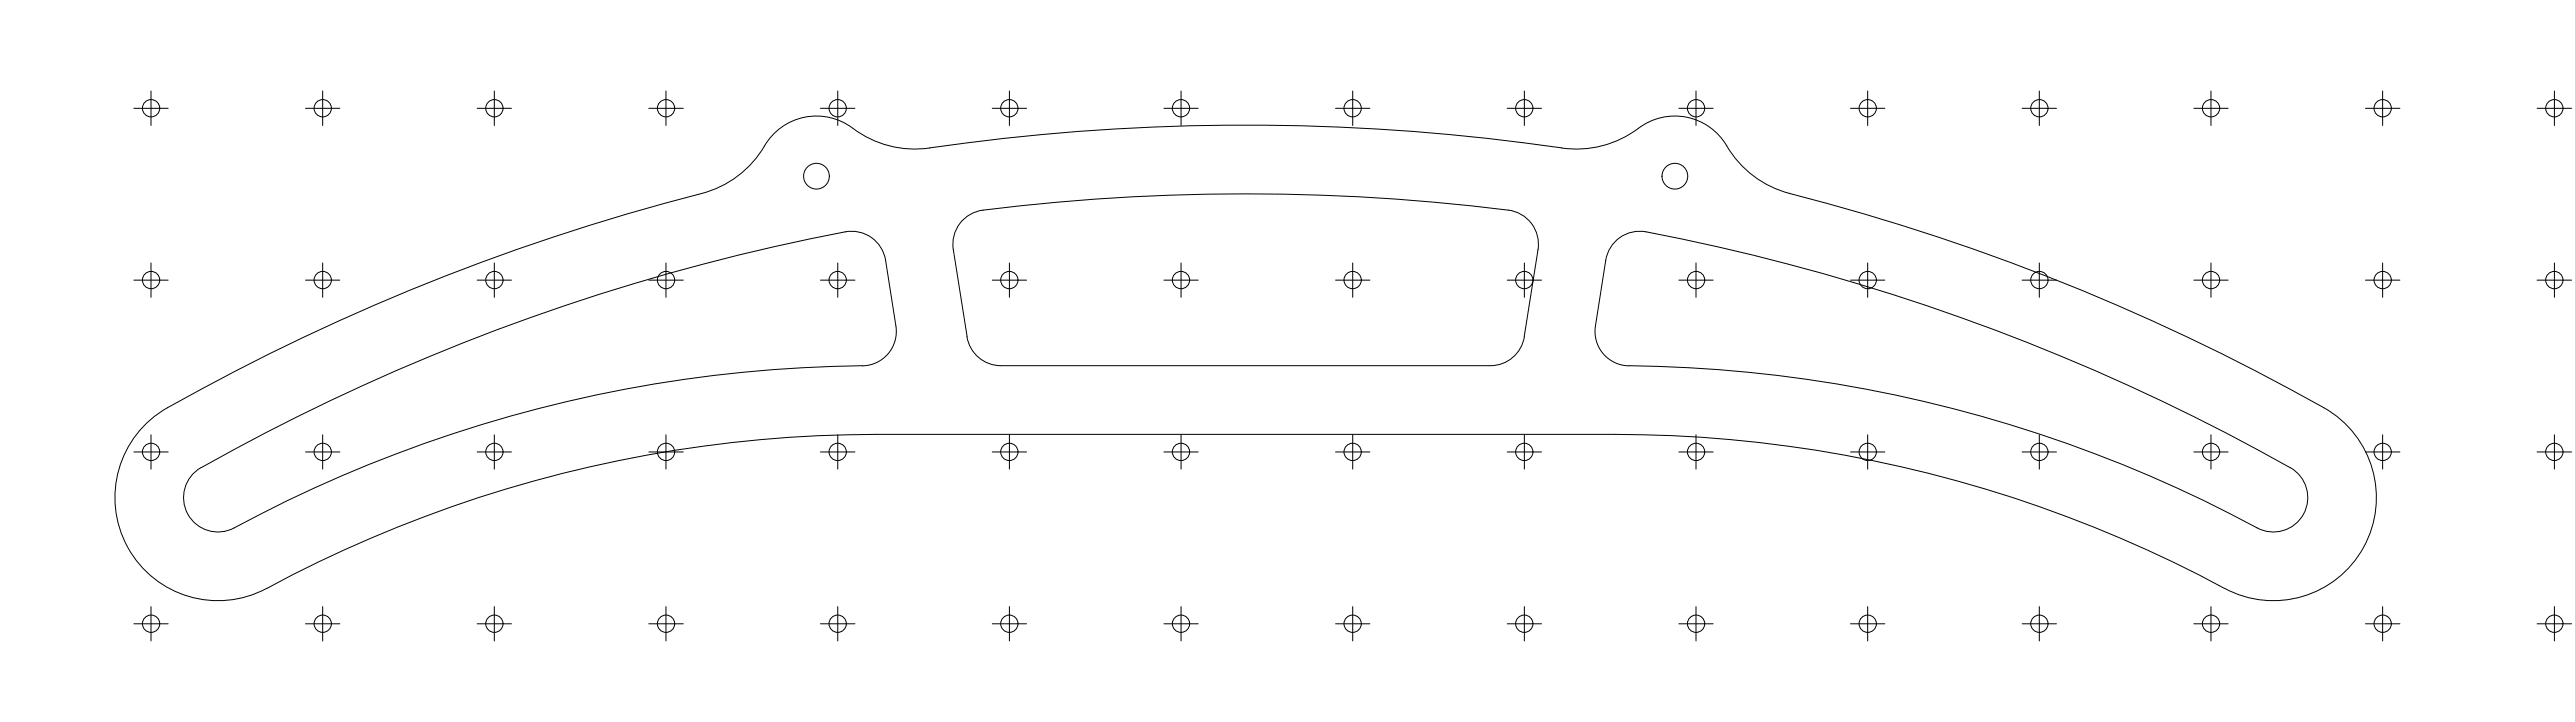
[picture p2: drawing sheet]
<svg xmlns="http://www.w3.org/2000/svg" width="1500mm" height="420mm" viewBox="0 0 1500 420" stroke-linecap="round" stroke-linejoin="round" font-family="sans-serif">
<!-- layer: Visible (ISO) -->
<g fill="none" stroke="#000" stroke-width=".58">
<path d="M954 75a60 60 0 0 1-44 11M955 75a36 36 0 0 1 53 14 60 60 0 0 0 35 24 1270 1270 0 0 1 314 126 60 60 0 0 1 19 81 60 60 0 0 1-80 22 750 750 0 0 0-355-89h-430a752 752 0 0 0-359 91 60 60 0 0 1-79-27 60 60 0 0 1 25-80 1311 1311 0 0 1 317-126 62 62 0 0 0 32-29 36 36 0 0 1 54-5 60 60 0 0 0 41 9M542 86a1285 1285 0 0 1 368 0M573 122a1240 1240 0 0 1 306 0M573 122a20 20 0 0 0-18 23l8 51M879 122a20 20 0 0 1 17 23l-8 51M522 190l-6-39a20 20 0 0 0-24-16 1229 1229 0 0 0-378 139 20 20 0 0 0-4 27 20 20 0 0 0 26 6 795 795 0 0 1 370-95 20 20 0 0 0 16-22M563 196a20 20 0 0 0 20 17h285a20 20 0 0 0 20-17M929 190a20 20 0 0 0 20 23 795 795 0 0 1 369 96 20 20 0 0 0 25-11 20 20 0 0 0-9-26M929 190l6-39a20 20 0 0 1 24-16 1243 1243 0 0 1 375 137"/>
<circle cx="476" cy="103" r="7"/>
<circle cx="976" cy="103" r="7"/>
</g>
<!-- layer: Sketch Geometry (ISO) -->
<g fill="none" stroke="#000" stroke-width=".58">
<path d="M88 53v20M188 53v20M288 53v20M388 53v20M488 53v20M588 53v20M688 53v20M788 53v20M888 53v20M988 53v20M1088 53v20M1188 53v20"/>
<path d="M1288 53v20M1388 53v20M1488 53v20M78 63h20M178 63h20M278 63h20M378 63h20M478 63h20M578 63h20M678 63h20M778 63h20M878 63h20"/>
<path d="M978 63h20M1078 63h20M1178 63h20M1278 63h20M1378 63h20M1478 63h20M88 153v20M188 153v20M288 153v20M388 153v20M488 153v20M588 153v20"/>
<path d="M688 153v20M788 153v20M888 153v20M988 153v20M1088 153v20M1188 153v20M1288 153v20M1388 153v20M1488 153v20M78 163h20M178 163h20M278 163h20"/>
<path d="M378 163h20M478 163h20M578 163h20M678 163h20M778 163h20M878 163h20M978 163h20M1078 163h20M1178 163h20M1278 163h20M1378 163h20M1478 163h20"/>
<path d="M88 253v20M188 253v20M288 253v20M388 253v20M488 253v20M588 253v20M688 253v20M788 253v20M888 253v20M988 253v20M1088 253v20M1188 253v20"/>
<path d="M1288 253v20M1388 253v20M1488 253v20M78 263h20M178 263h20M278 263h20M378 263h20M478 263h20M578 263h20M678 263h20M778 263h20M878 263h20"/>
<path d="M978 263h20M1078 263h20M1178 263h20M1278 263h20M1378 263h20M1478 263h20M88 353v20M188 353v20M288 353v20M388 353v20M488 353v20M588 353v20"/>
<path d="M688 353v20M788 353v20M888 353v20M988 353v20M1088 353v20M1188 353v20M1288 353v20M1388 353v20M1488 353v20M78 363h20M178 363h20M278 363h20"/>
<path d="M378 363h20M478 363h20M578 363h20M678 363h20M778 363h20M878 363h20M978 363h20M1078 363h20M1178 363h20M1278 363h20M1378 363h20M1478 363h20"/>
<circle cx="88" cy="63" r="5"/>
<circle cx="188" cy="63" r="5"/>
<circle cx="288" cy="63" r="5"/>
<circle cx="388" cy="63" r="5"/>
<circle cx="488" cy="63" r="5"/>
<circle cx="588" cy="63" r="5"/>
<circle cx="688" cy="63" r="5"/>
<circle cx="788" cy="63" r="5"/>
<circle cx="888" cy="63" r="5"/>
<circle cx="988" cy="63" r="5"/>
<circle cx="1088" cy="63" r="5"/>
<circle cx="1188" cy="63" r="5"/>
<circle cx="1288" cy="63" r="5"/>
<circle cx="1388" cy="63" r="5"/>
<circle cx="1488" cy="63" r="5"/>
<circle cx="88" cy="163" r="5"/>
<circle cx="188" cy="163" r="5"/>
<circle cx="288" cy="163" r="5"/>
<circle cx="388" cy="163" r="5"/>
<circle cx="488" cy="163" r="5"/>
<circle cx="588" cy="163" r="5"/>
<circle cx="688" cy="163" r="5"/>
<circle cx="788" cy="163" r="5"/>
<circle cx="888" cy="163" r="5"/>
<circle cx="988" cy="163" r="5"/>
<circle cx="1088" cy="163" r="5"/>
<circle cx="1188" cy="163" r="5"/>
<circle cx="1288" cy="163" r="5"/>
<circle cx="1388" cy="163" r="5"/>
<circle cx="1488" cy="163" r="5"/>
<circle cx="88" cy="263" r="5"/>
<circle cx="188" cy="263" r="5"/>
<circle cx="288" cy="263" r="5"/>
<circle cx="388" cy="263" r="5"/>
<circle cx="488" cy="263" r="5"/>
<circle cx="588" cy="263" r="5"/>
<circle cx="688" cy="263" r="5"/>
<circle cx="788" cy="263" r="5"/>
<circle cx="888" cy="263" r="5"/>
<circle cx="988" cy="263" r="5"/>
<circle cx="1088" cy="263" r="5"/>
<circle cx="1188" cy="263" r="5"/>
<circle cx="1288" cy="263" r="5"/>
<circle cx="1388" cy="263" r="5"/>
<circle cx="1488" cy="263" r="5"/>
<circle cx="88" cy="363" r="5"/>
<circle cx="188" cy="363" r="5"/>
<circle cx="288" cy="363" r="5"/>
<circle cx="388" cy="363" r="5"/>
<circle cx="488" cy="363" r="5"/>
<circle cx="588" cy="363" r="5"/>
<circle cx="688" cy="363" r="5"/>
<circle cx="788" cy="363" r="5"/>
<circle cx="888" cy="363" r="5"/>
<circle cx="988" cy="363" r="5"/>
<circle cx="1088" cy="363" r="5"/>
<circle cx="1188" cy="363" r="5"/>
<circle cx="1288" cy="363" r="5"/>
<circle cx="1388" cy="363" r="5"/>
<circle cx="1488" cy="363" r="5"/>
</g>
</svg>
